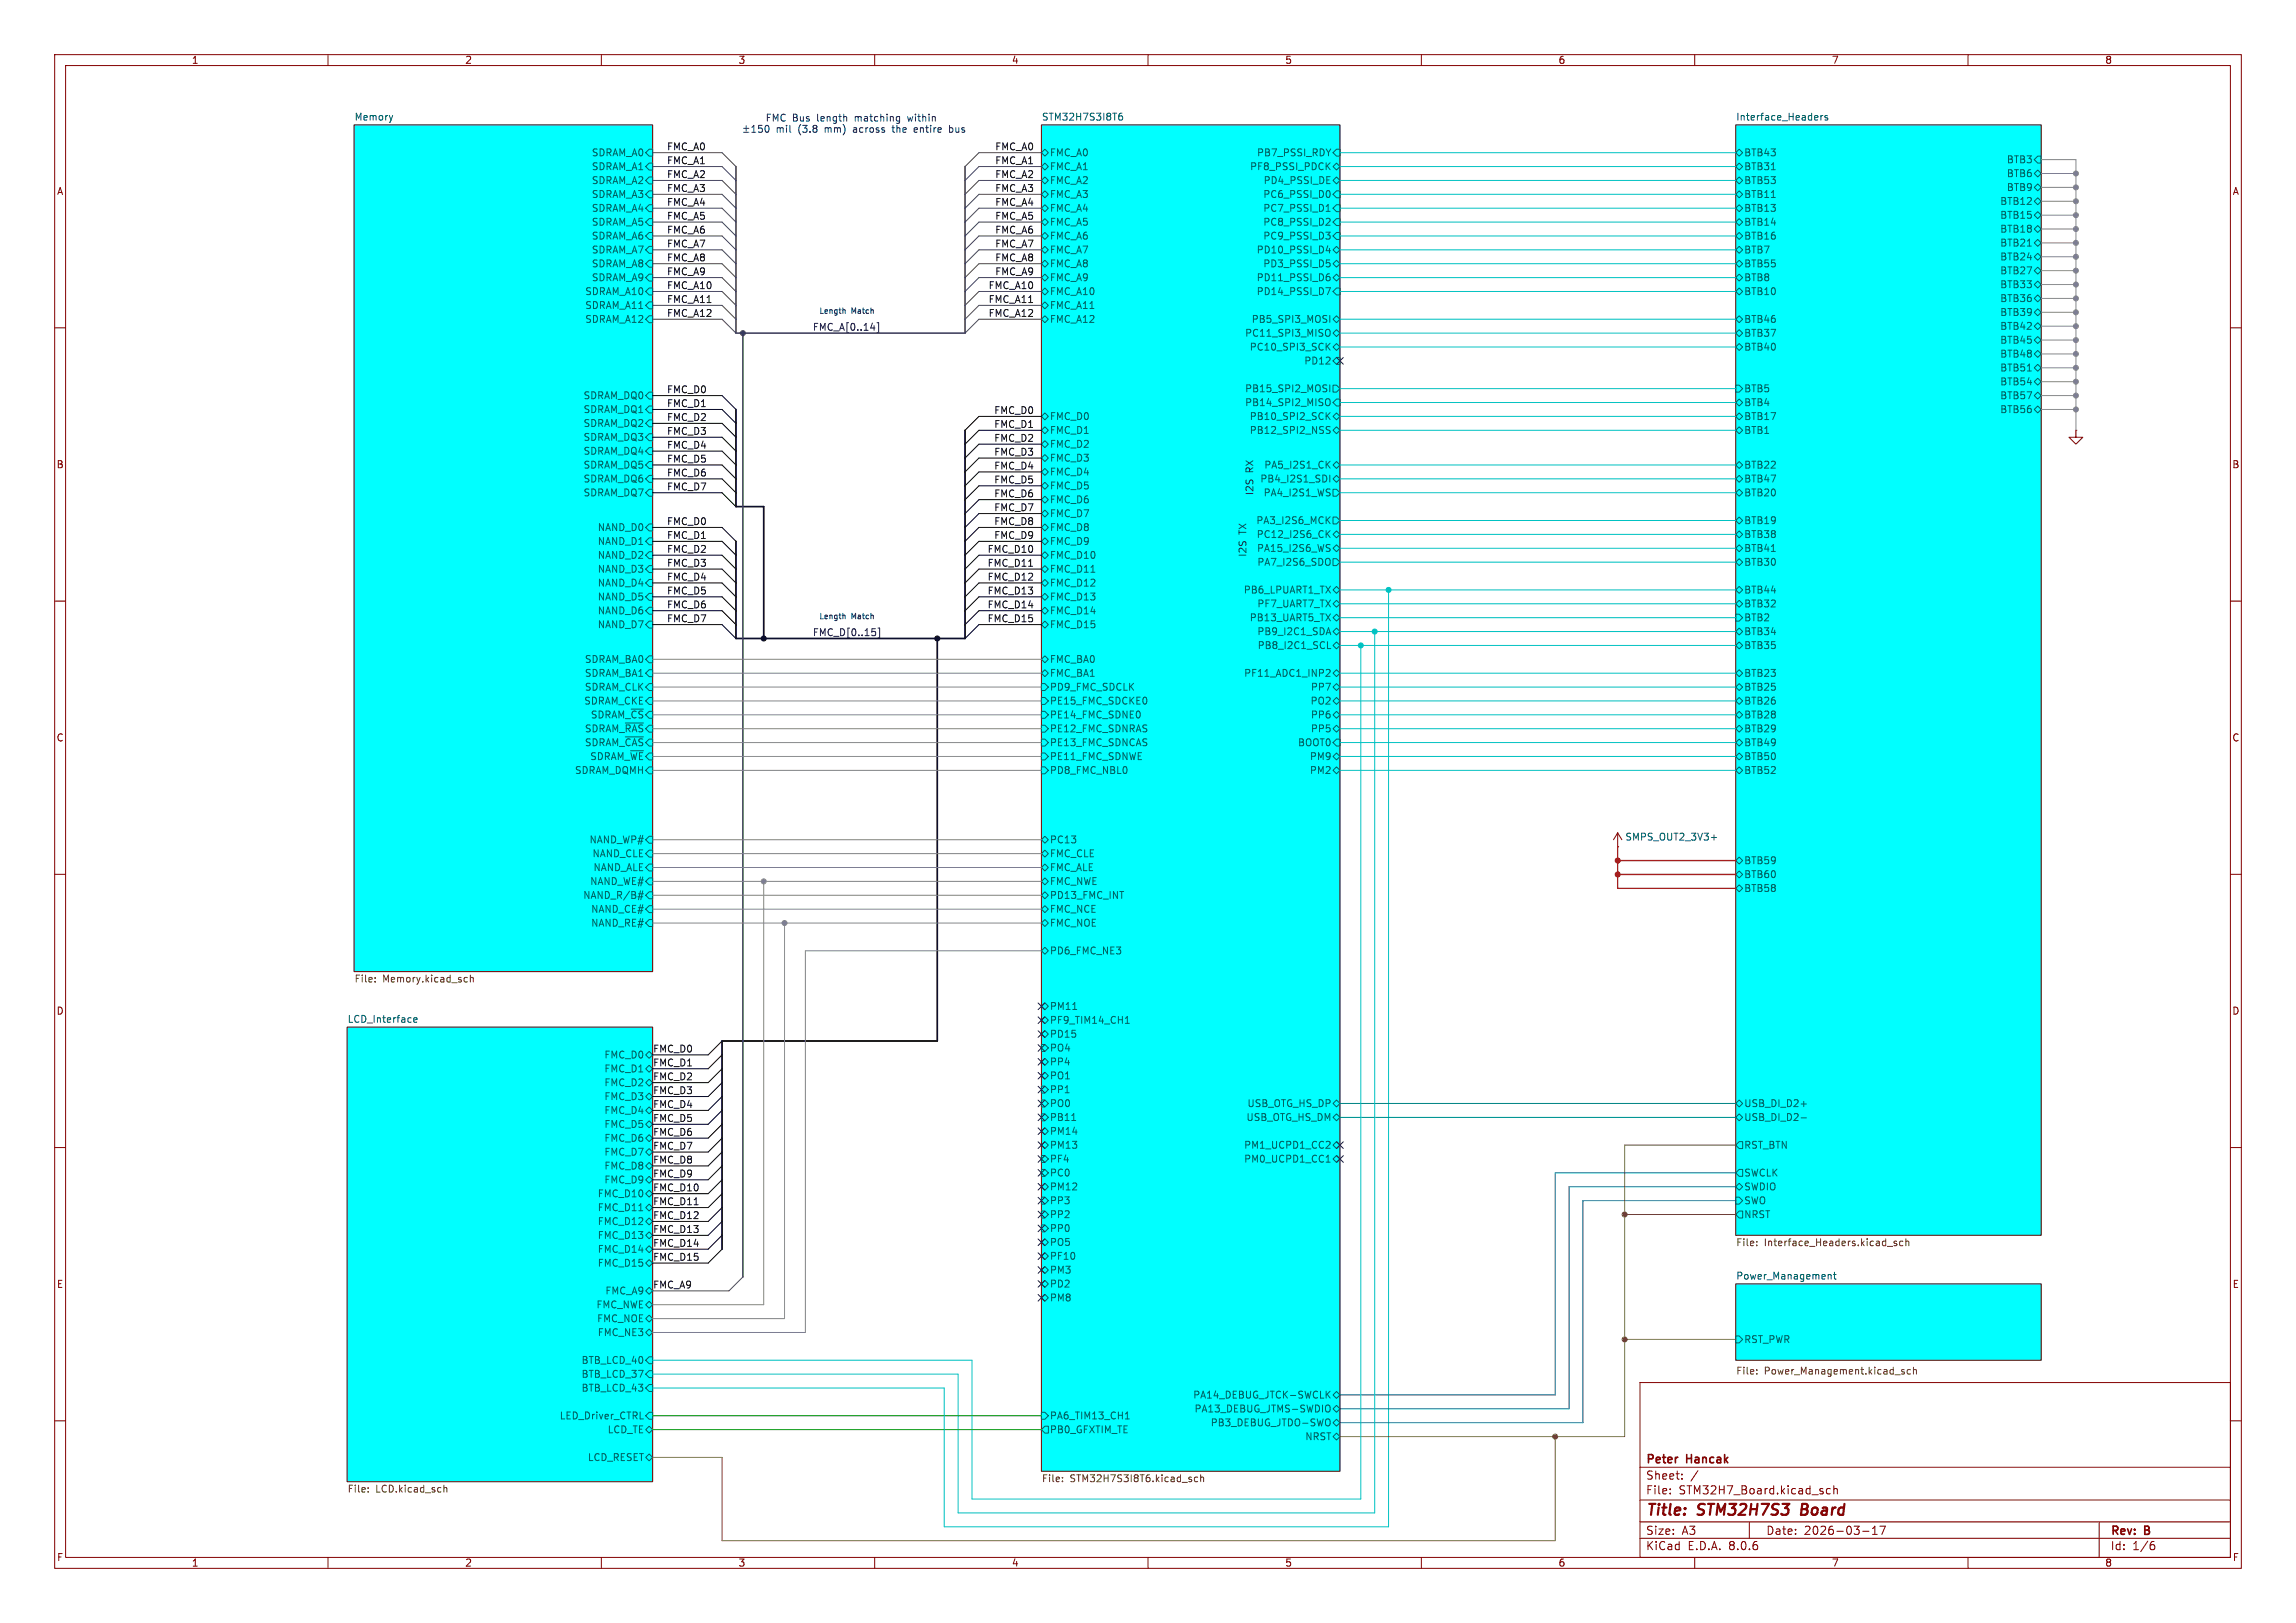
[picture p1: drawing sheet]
<svg xmlns="http://www.w3.org/2000/svg" width="420mm" height="297mm" viewBox="0 0 420 297" stroke-linecap="round" stroke-linejoin="round" font-family="sans-serif">
<defs><g id="words">
<g font-size="2.8" fill="#840000">
<text x="301" y="277.9">Title:</text>
<text x="310.6" y="277.9">STM32H7S3</text>
<text x="330.3" y="277.9">Board</text>
</g>
<g font-size="2.1" fill="#840000">
<text x="301" y="268.2">Peter</text>
<text x="308.6" y="268.2">Hancak</text>
<text x="301" y="273.7">File:</text>
<text x="301" y="271">Sheet:</text>
<text x="307.1" y="273.7">STM32H7_Board.kicad_sch</text>
<text x="301" y="281.1">Size:</text>
<text x="307.6" y="281.1">A3</text>
<text x="323" y="281.1">Date:</text>
<text x="330" y="281.1">2026-03-17</text>
<text x="386" y="281.3">Rev:</text>
<text x="392.4" y="281.3">B</text>
<text x="301" y="283.9">KiCad</text>
<text x="308.7" y="283.9">E.D.A.</text>
<text x="316.3" y="283.9">8.0.6</text>
<text x="386" y="283.9">Id:</text>
<text x="390.1" y="283.9">1/6</text>
</g>
<g font-size="1.8" fill="#840000">
<text x="35" y="11.9">1</text>
<text x="85" y="11.9">2</text>
<text x="135" y="11.9">3</text>
<text x="185" y="11.9">4</text>
<text x="235" y="11.9">5</text>
<text x="285" y="11.9">6</text>
<text x="335" y="11.9">7</text>
<text x="385" y="11.9">8</text>
<text x="10.3" y="35.9">A</text>
<text x="408.3" y="35.9">A</text>
<text x="10.3" y="85.9">B</text>
<text x="408.2" y="85.9">B</text>
<text x="10.3" y="135.9">C</text>
<text x="408.2" y="135.9">C</text>
<text x="10.3" y="185.9">D</text>
<text x="408.2" y="185.9">D</text>
<text x="10.3" y="235.9">E</text>
<text x="408.3" y="235.9">E</text>
<text x="10.3" y="285.9">F</text>
<text x="35" y="286.9">1</text>
<text x="85" y="286.9">2</text>
<text x="135" y="286.9">3</text>
<text x="185" y="286.9">4</text>
<text x="235" y="286.9">5</text>
<text x="285" y="286.9">6</text>
<text x="335" y="286.9">7</text>
<text x="385" y="286.9">8</text>
<text x="408.3" y="285.9">F</text>
</g>
<g font-size="1.8" fill="#006464">
<text x="64.8" y="22.1">Memory</text>
<text x="190.5" y="22.1">STM32H7S3I8T6</text>
<text x="317.5" y="22.1">Interface_Headers</text>
<text x="108.2" y="28.8">SDRAM_A0</text>
<text x="192" y="28.8">FMC_A0</text>
<text x="229.8" y="28.8">PB7_PSSI_RDY</text>
<text x="319" y="28.8">BTB43</text>
<text x="108.2" y="33.9">SDRAM_A2</text>
<text x="108.2" y="31.3">SDRAM_A1</text>
<text x="192" y="31.3">FMC_A1</text>
<text x="192" y="33.9">FMC_A2</text>
<text x="228.6" y="31.3">PF8_PSSI_PDCK</text>
<text x="231" y="33.9">PD4_PSSI_DE</text>
<text x="319" y="33.9">BTB53</text>
<text x="319" y="31.3">BTB31</text>
<text x="367" y="30.1">BTB3</text>
<text x="367" y="32.6">BTB6</text>
<text x="367" y="35.2">BTB9</text>
<text x="108.2" y="39">SDRAM_A4</text>
<text x="108.2" y="41.5">SDRAM_A5</text>
<text x="108.2" y="36.4">SDRAM_A3</text>
<text x="192" y="39">FMC_A4</text>
<text x="192" y="41.5">FMC_A5</text>
<text x="192" y="36.4">FMC_A3</text>
<text x="231" y="36.4">PC6_PSSI_D0</text>
<text x="231" y="39">PC7_PSSI_D1</text>
<text x="231" y="41.5">PC8_PSSI_D2</text>
<text x="319" y="39">BTB13</text>
<text x="319" y="36.4">BTB11</text>
<text x="319" y="41.5">BTB14</text>
<text x="365.8" y="37.7">BTB12</text>
<text x="365.8" y="40.2">BTB15</text>
<text x="108.2" y="44">SDRAM_A6</text>
<text x="108.2" y="46.6">SDRAM_A7</text>
<text x="192" y="44">FMC_A6</text>
<text x="192" y="46.6">FMC_A7</text>
<text x="229.8" y="46.6">PD10_PSSI_D4</text>
<text x="231" y="44">PC9_PSSI_D3</text>
<text x="319" y="46.6">BTB7</text>
<text x="319" y="44">BTB16</text>
<text x="365.8" y="47.9">BTB24</text>
<text x="365.8" y="45.3">BTB21</text>
<text x="365.8" y="42.8">BTB18</text>
<text x="108.2" y="51.7">SDRAM_A9</text>
<text x="108.2" y="49.1">SDRAM_A8</text>
<text x="192" y="51.7">FMC_A9</text>
<text x="192" y="49.1">FMC_A8</text>
<text x="229.8" y="51.7">PD11_PSSI_D6</text>
<text x="231" y="49.1">PD3_PSSI_D5</text>
<text x="319" y="51.7">BTB8</text>
<text x="319" y="49.1">BTB55</text>
<text x="365.8" y="50.4">BTB27</text>
<text x="365.8" y="52.9">BTB33</text>
<text x="107" y="56.7">SDRAM_A11</text>
<text x="107" y="59.3">SDRAM_A12</text>
<text x="107" y="54.2">SDRAM_A10</text>
<text x="192" y="59.3">FMC_A12</text>
<text x="192" y="54.2">FMC_A10</text>
<text x="192" y="56.7">FMC_A11</text>
<text x="228.9" y="59.3">PB5_SPI3_MOSI</text>
<text x="229.8" y="54.2">PD14_PSSI_D7</text>
<text x="319" y="54.2">BTB10</text>
<text x="319" y="59.3">BTB46</text>
<text x="365.8" y="55.5">BTB36</text>
<text x="365.8" y="58">BTB39</text>
<text x="227.7" y="61.8">PC11_SPI3_MISO</text>
<text x="228.5" y="64.4">PC10_SPI3_SCK</text>
<text x="319" y="64.4">BTB40</text>
<text x="319" y="61.8">BTB37</text>
<text x="365.8" y="65.6">BTB48</text>
<text x="365.8" y="60.6">BTB42</text>
<text x="365.8" y="63.1">BTB45</text>
<text x="227.7" y="72">PB15_SPI2_MOSI</text>
<text x="238.5" y="66.9">PD12</text>
<text x="319" y="72">BTB5</text>
<text x="365.8" y="68.2">BTB51</text>
<text x="365.8" y="70.7">BTB54</text>
<text x="106.6" y="75.8">SDRAM_DQ1</text>
<text x="106.6" y="73.3">SDRAM_DQ0</text>
<text x="192" y="77.1">FMC_D0</text>
<text x="227.7" y="74.5">PB14_SPI2_MISO</text>
<text x="228.5" y="77.1">PB10_SPI2_SCK</text>
<text x="319" y="77.1">BTB17</text>
<text x="319" y="74.5">BTB4</text>
<text x="365.8" y="75.8">BTB56</text>
<text x="365.8" y="73.3">BTB57</text>
<text x="106.6" y="78.3">SDRAM_DQ2</text>
<text x="106.6" y="80.9">SDRAM_DQ3</text>
<text x="106.6" y="83.4">SDRAM_DQ4</text>
<text x="192" y="79.6">FMC_D1</text>
<text x="192" y="82.1">FMC_D2</text>
<text x="228.5" y="79.6">PB12_SPI2_NSS</text>
<text x="319" y="79.6">BTB1</text>
<text x="106.6" y="88.5">SDRAM_DQ6</text>
<text x="106.6" y="86">SDRAM_DQ5</text>
<text x="192" y="84.7">FMC_D3</text>
<text x="192" y="87.2">FMC_D4</text>
<text x="192" y="89.8">FMC_D5</text>
<text x="230.4" y="88.5">PB4_I2S1_SDI</text>
<text x="231.2" y="86">PA5_I2S1_CK</text>
<text x="319" y="86">BTB22</text>
<text x="319" y="88.5">BTB47</text>
<text x="106.6" y="91">SDRAM_DQ7</text>
<text x="192" y="94.8">FMC_D7</text>
<text x="192" y="92.3">FMC_D6</text>
<text x="231" y="91">PA4_I2S1_WS</text>
<text x="319" y="91">BTB20</text>
<text x="109.2" y="97.4">NAND_D0</text>
<text x="109.2" y="99.9">NAND_D1</text>
<text x="192" y="99.9">FMC_D9</text>
<text x="192" y="97.4">FMC_D8</text>
<text x="229.7" y="96.1">PA3_I2S6_MCK</text>
<text x="229.8" y="98.7">PC12_I2S6_CK</text>
<text x="229.8" y="101.2">PA15_I2S6_WS</text>
<text x="319" y="96.1">BTB19</text>
<text x="319" y="101.2">BTB41</text>
<text x="319" y="98.7">BTB38</text>
<text x="109.2" y="107.5">NAND_D4</text>
<text x="109.2" y="102.5">NAND_D2</text>
<text x="109.2" y="105">NAND_D3</text>
<text x="192" y="107.5">FMC_D12</text>
<text x="192" y="102.5">FMC_D10</text>
<text x="192" y="105">FMC_D11</text>
<text x="229.9" y="103.7">PA7_I2S6_SDO</text>
<text x="319" y="103.7">BTB30</text>
<text x="109.2" y="110.1">NAND_D5</text>
<text x="109.2" y="112.6">NAND_D6</text>
<text x="192" y="112.6">FMC_D14</text>
<text x="192" y="110.1">FMC_D13</text>
<text x="227.4" y="108.8">PB6_LPUART1_TX</text>
<text x="228.5" y="113.9">PB13_UART5_TX</text>
<text x="229.9" y="111.4">PF7_UART7_TX</text>
<text x="319" y="113.9">BTB2</text>
<text x="319" y="108.8">BTB44</text>
<text x="319" y="111.4">BTB32</text>
<text x="109.2" y="115.2">NAND_D7</text>
<text x="192" y="115.2">FMC_D15</text>
<text x="229.9" y="116.4">PB9_I2C1_SDA</text>
<text x="230" y="119">PB8_I2C1_SCL</text>
<text x="319" y="116.4">BTB34</text>
<text x="319" y="119">BTB35</text>
<text x="106.9" y="121.5">SDRAM_BA0</text>
<text x="106.9" y="124.1">SDRAM_BA1</text>
<text x="192" y="124.1">FMC_BA1</text>
<text x="192" y="121.5">FMC_BA0</text>
<text x="227.5" y="124.1">PF11_ADC1_INP2</text>
<text x="319" y="124.1">BTB23</text>
<text x="106.8" y="129.1">SDRAM_CKE</text>
<text x="106.9" y="126.6">SDRAM_CLK</text>
<text x="108" y="131.7">SDRAM_~{CS}</text>
<text x="192" y="131.7">PE14_FMC_SDNE0</text>
<text x="192" y="129.1">PE15_FMC_SDCKE0</text>
<text x="192" y="126.6">PD9_FMC_SDCLK</text>
<text x="239.6" y="129.1">PO2</text>
<text x="239.7" y="126.6">PP7</text>
<text x="239.7" y="131.7">PP6</text>
<text x="319" y="129.1">BTB26</text>
<text x="319" y="131.7">BTB28</text>
<text x="319" y="126.6">BTB25</text>
<text x="106.9" y="136.8">SDRAM_~{CAS}</text>
<text x="106.9" y="134.2">SDRAM_~{RAS}</text>
<text x="192" y="134.2">PE12_FMC_SDNRAS</text>
<text x="192" y="136.8">PE13_FMC_SDNCAS</text>
<text x="237.3" y="136.8">BOOT0</text>
<text x="239.7" y="134.2">PP5</text>
<text x="319" y="134.2">BTB29</text>
<text x="319" y="136.8">BTB49</text>
<text x="105.1" y="141.8">SDRAM_DQMH</text>
<text x="107.9" y="139.3">SDRAM_~{WE}</text>
<text x="192" y="139.3">PE11_FMC_SDNWE</text>
<text x="192" y="141.8">PD8_FMC_NBL0</text>
<text x="239.5" y="141.8">PM2</text>
<text x="239.5" y="139.3">PM9</text>
<text x="319" y="141.8">BTB52</text>
<text x="319" y="139.3">BTB50</text>
<text x="107.7" y="154.5">NAND_WP#</text>
<text x="192" y="154.5">PC13</text>
<text x="297.2" y="154">SMPS_OUT2_3V3+</text>
<text x="108.3" y="157.1">NAND_CLE</text>
<text x="108.5" y="159.6">NAND_ALE</text>
<text x="192" y="157.1">FMC_CLE</text>
<text x="192" y="159.6">FMC_ALE</text>
<text x="319" y="158.3">BTB59</text>
<text x="319" y="160.9">BTB60</text>
<text x="106.6" y="164.7">NAND_R/B#</text>
<text x="107.9" y="162.2">NAND_WE#</text>
<text x="108" y="167.2">NAND_CE#</text>
<text x="192" y="162.2">FMC_NWE</text>
<text x="192" y="167.2">FMC_NCE</text>
<text x="192" y="164.7">PD13_FMC_INT</text>
<text x="319" y="163.4">BTB58</text>
<text x="108" y="169.8">NAND_RE#</text>
<text x="192" y="169.8">FMC_NOE</text>
<text x="192" y="174.9">PD6_FMC_NE3</text>
<text x="192" y="185">PM11</text>
<text x="63.5" y="187.2">LCD_Interface</text>
<text x="192" y="187.6">PF9_TIM14_CH1</text>
<text x="192" y="190.1">PD15</text>
<text x="110.5" y="196.4">FMC_D1</text>
<text x="110.5" y="193.9">FMC_D0</text>
<text x="192" y="197.7">PO1</text>
<text x="192" y="195.2">PP4</text>
<text x="192" y="192.6">PO4</text>
<text x="110.5" y="201.5">FMC_D3</text>
<text x="110.5" y="199">FMC_D2</text>
<text x="192" y="200.3">PP1</text>
<text x="192" y="202.8">PO0</text>
<text x="228.1" y="202.8">USB_OTG_HS_DP</text>
<text x="319" y="202.8">USB_DI_D2+</text>
<text x="110.5" y="209.1">FMC_D6</text>
<text x="110.5" y="206.6">FMC_D5</text>
<text x="110.5" y="204.1">FMC_D4</text>
<text x="192" y="207.9">PM14</text>
<text x="192" y="205.3">PB11</text>
<text x="227.9" y="205.3">USB_OTG_HS_DM</text>
<text x="319" y="205.3">USB_DI_D2-</text>
<text x="110.5" y="211.7">FMC_D7</text>
<text x="110.5" y="214.2">FMC_D8</text>
<text x="192" y="210.4">PM13</text>
<text x="192" y="215.5">PC0</text>
<text x="192" y="213">PF4</text>
<text x="227.5" y="210.4">PM1_UCPD1_CC2</text>
<text x="227.5" y="213">PM0_UCPD1_CC1</text>
<text x="319" y="215.5">SWCLK</text>
<text x="319" y="210.4">RST_BTN</text>
<text x="109.2" y="221.8">FMC_D11</text>
<text x="109.2" y="219.3">FMC_D10</text>
<text x="110.5" y="216.8">FMC_D9</text>
<text x="192" y="218">PM12</text>
<text x="192" y="220.6">PP3</text>
<text x="319" y="218">SWDIO</text>
<text x="319" y="220.6">SWO</text>
<text x="109.2" y="224.4">FMC_D12</text>
<text x="109.2" y="226.9">FMC_D13</text>
<text x="192" y="223.1">PP2</text>
<text x="192" y="225.7">PP0</text>
<text x="319" y="223.1">NRST</text>
<text x="109.2" y="229.5">FMC_D14</text>
<text x="109.2" y="232">FMC_D15</text>
<text x="192" y="230.7">PF10</text>
<text x="192" y="228.2">PO5</text>
<text x="192" y="233.3">PM3</text>
<text x="109" y="239.6">FMC_NWE</text>
<text x="110.6" y="237.1">FMC_A9</text>
<text x="192" y="238.4">PM8</text>
<text x="192" y="235.8">PD2</text>
<text x="317.5" y="234.2">Power_Management</text>
<text x="109.1" y="242.2">FMC_NOE</text>
<text x="109.2" y="244.7">FMC_NE3</text>
<text x="319" y="246">RST_PWR</text>
<text x="106.3" y="249.8">BTB_LCD_40</text>
<text x="106.3" y="254.9">BTB_LCD_43</text>
<text x="106.3" y="252.3">BTB_LCD_37</text>
<text x="218.2" y="256.1">PA14_DEBUG_JTCK-SWCLK</text>
<text x="102.3" y="259.9">LED_Driver_CTRL</text>
<text x="111.1" y="262.5">LCD_TE</text>
<text x="192" y="259.9">PA6_TIM13_CH1</text>
<text x="192" y="262.5">PB0_GFXTIM_TE</text>
<text x="218.4" y="258.7">PA13_DEBUG_JTMS-SWDIO</text>
<text x="221.4" y="261.2">PB3_DEBUG_JTDO-SWO</text>
<text x="238.7" y="263.8">NRST</text>
<text x="107.4" y="267.6">LCD_RESET</text>
</g>
<g font-size="1.8" fill="#0000c2">
<text x="140" y="22.5">FMC Bus</text>
<text x="149.6" y="22.5">length</text>
<text x="156.7" y="22.5">matching</text>
<text x="166.5" y="22.5">within</text>
<text x="156.2" y="24.5">across</text>
<text x="163.6" y="24.5">the</text>
<text x="167.7" y="24.5">entire</text>
<text x="174.3" y="24.5">bus</text>
<text x="229.5" y="86.5" transform="rotate(-90 229.5 86.5)">RX</text>
<text x="229.5" y="90.7" transform="rotate(-90 229.5 90.7)">I2S</text>
<text x="228.2" y="102" transform="rotate(-90 228.2 102)">I2S</text>
<text x="228.2" y="97.8" transform="rotate(-90 228.2 97.8)">TX</text>
</g>
<g font-size="1.8" fill="#0f0f0f">
<text x="121.9" y="27.6">FMC_A0</text>
<text x="182" y="27.6">FMC_A0</text>
<text x="121.9" y="30.1">FMC_A1</text>
<text x="121.9" y="35.2">FMC_A3</text>
<text x="121.9" y="32.7">FMC_A2</text>
<text x="182" y="32.7">FMC_A2</text>
<text x="182" y="30.1">FMC_A1</text>
<text x="182" y="35.2">FMC_A3</text>
<text x="121.9" y="40.3">FMC_A5</text>
<text x="121.9" y="37.7">FMC_A4</text>
<text x="182" y="40.3">FMC_A5</text>
<text x="182" y="37.7">FMC_A4</text>
<text x="121.9" y="45.4">FMC_A7</text>
<text x="121.9" y="42.8">FMC_A6</text>
<text x="121.9" y="47.9">FMC_A8</text>
<text x="182" y="42.8">FMC_A6</text>
<text x="182" y="45.4">FMC_A7</text>
<text x="182" y="47.9">FMC_A8</text>
<text x="121.9" y="53">FMC_A10</text>
<text x="121.9" y="50.5">FMC_A9</text>
<text x="180.7" y="53">FMC_A10</text>
<text x="182" y="50.5">FMC_A9</text>
<text x="121.9" y="55.5">FMC_A11</text>
<text x="121.9" y="58.1">FMC_A12</text>
<text x="180.7" y="58.1">FMC_A12</text>
<text x="180.7" y="55.5">FMC_A11</text>
<text x="121.9" y="72">FMC_D0</text>
<text x="121.9" y="74.6">FMC_D1</text>
<text x="121.9" y="77.1">FMC_D2</text>
<text x="181.8" y="75.9">FMC_D0</text>
<text x="121.9" y="82.2">FMC_D4</text>
<text x="121.9" y="79.7">FMC_D3</text>
<text x="181.8" y="78.4">FMC_D1</text>
<text x="181.8" y="83.5">FMC_D3</text>
<text x="181.8" y="80.9">FMC_D2</text>
<text x="121.9" y="89.8">FMC_D7</text>
<text x="121.9" y="87.3">FMC_D6</text>
<text x="121.9" y="84.7">FMC_D5</text>
<text x="181.8" y="88.6">FMC_D5</text>
<text x="181.8" y="86">FMC_D4</text>
<text x="181.8" y="91.1">FMC_D6</text>
<text x="181.8" y="93.6">FMC_D7</text>
<text x="121.9" y="96.2">FMC_D0</text>
<text x="121.9" y="101.3">FMC_D2</text>
<text x="121.9" y="98.7">FMC_D1</text>
<text x="180.6" y="101.3">FMC_D10</text>
<text x="181.8" y="96.2">FMC_D8</text>
<text x="181.8" y="98.7">FMC_D9</text>
<text x="121.9" y="106.3">FMC_D4</text>
<text x="121.9" y="103.8">FMC_D3</text>
<text x="180.6" y="103.8">FMC_D11</text>
<text x="180.6" y="106.3">FMC_D12</text>
<text x="121.9" y="111.4">FMC_D6</text>
<text x="121.9" y="108.9">FMC_D5</text>
<text x="121.9" y="114">FMC_D7</text>
<text x="180.6" y="108.9">FMC_D13</text>
<text x="180.6" y="111.4">FMC_D14</text>
<text x="180.6" y="114">FMC_D15</text>
<text x="119.4" y="197.8">FMC_D2</text>
<text x="119.4" y="192.7">FMC_D0</text>
<text x="119.4" y="195.2">FMC_D1</text>
<text x="119.4" y="202.9">FMC_D4</text>
<text x="119.4" y="200.3">FMC_D3</text>
<text x="119.4" y="207.9">FMC_D6</text>
<text x="119.4" y="205.4">FMC_D5</text>
<text x="119.4" y="210.5">FMC_D7</text>
<text x="119.4" y="215.6">FMC_D9</text>
<text x="119.4" y="213">FMC_D8</text>
<text x="119.4" y="220.6">FMC_D11</text>
<text x="119.4" y="218.1">FMC_D10</text>
<text x="119.4" y="223.2">FMC_D12</text>
<text x="119.4" y="225.7">FMC_D13</text>
<text x="119.4" y="228.3">FMC_D14</text>
<text x="119.4" y="230.8">FMC_D15</text>
<text x="119.4" y="235.9">FMC_A9</text>
</g>
<g font-size="1.8" fill="#000084">
<text x="148.6" y="60.6">FMC_A[0..14]</text>
<text x="148.6" y="116.5">FMC_D[0..15]</text>
</g>
<g font-size="1.8" fill="#725600">
<text x="64.8" y="180.1">File:</text>
<text x="70" y="180.1">Memory.kicad_sch</text>
<text x="317.5" y="228.4">File:</text>
<text x="322.7" y="228.4">Interface_Headers.kicad_sch</text>
<text x="317.5" y="251.9">File:</text>
<text x="322.7" y="251.9">Power_Management.kicad_sch</text>
<text x="63.5" y="273.5">File:</text>
<text x="68.7" y="273.5">LCD.kicad_sch</text>
<text x="190.5" y="271.6">File:</text>
<text x="195.7" y="271.6">STM32H7S3I8T6.kicad_sch</text>
</g>
<g font-size="1.4" fill="#0000c2">
<text x="149.8" y="57.6">Length</text>
<text x="155.7" y="57.6">Match</text>
<text x="149.8" y="113.5">Length</text>
<text x="155.7" y="113.5">Match</text>
</g>
</g></defs>
<g fill="none" stroke="#840000" stroke-width=".18">
<path d="M10 10h400v277h-400zM12 12h396v273h-396zM60 10v2M110 10v2M160 10v2M210 10v2M260 10v2M310 10v2M360 10v2M64.8 22.9h54.6v154.9h-54.6zM190.5 22.9h54.6v246.3h-54.6zM317.5 22.9h55.9v203.2h-55.9z"/>
<path d="M10 60h2M408 60h2M379.7 78.7v1.3h-1.2l1.2 1.3 1.3-1.3h-1.3M379.7 78.7h.1M10 110h2M408 110h2M10 160h2M295.9 154.9h.1M295.9 152.4l.8 1.3M295.9 152.4v2.5M295.9 152.4l-.8 1.3M408 160h2"/>
<path d="M63.5 188h55.9v83.1h-55.9zM10 210h2M408 210h2M317.5 234.9h55.9v14h-55.9zM10 260h2M300 253h108v32h-108zM408 260h2M300 278.5h108M300 274.5h108M300 268.5h108M305.5 273.2v.2M305.5 272.5v.1"/>
<path d="M307.7 270.5v.2M307.7 269.8v.1M310.6 269.1l-1.3 1.9M320 278.5v3M334.8 272.5l-.4-.1-.3 .3v.4l.1 .2h.6M335.4 272.5l.3-.1 .3 .1 .1 .9M335.4 271.9v1.5M342.5 279.7l.4-.4v1.5M343.9 279.3h1l-.7 1.5M384 278.5v6.5M60 285v2M110 285v2"/>
<path d="M160 285v2M210 285v2M260 285v2M300 281.5h108M310 285v2M340.7 280.2h1.2M342.5 280.8h.9M360 285v2M393.6 282.7h.3l.3 .2-.1 .5-.5 .2M394 282.1l-.4 .1"/>
</g>
<path d="M329.7 275.2l-.3 2h.8" fill="none" stroke="#840000" stroke-width=".4"/>
<g fill="#0ff" stroke="#0ff" stroke-width=".18">
<path d="M317.5 234.9h55.9v14h-55.9z"/>
<path d="M317.5 22.9h55.9v203.2h-55.9z"/>
<path d="M63.5 188h55.9v83.1h-55.9z"/>
<path d="M190.5 22.9h54.6v246.3h-54.6z"/>
<path d="M64.8 22.9h54.6v154.9h-54.6z"/>
</g>
<g fill="none" stroke="#006464" stroke-width=".18">
<path d="M71.8 21.1l-.3 .9M118.1 38.1l.6-.6h.7v1.2h-.7zM118.1 35.6l.6-.7h.7v1.3h-.7zM118.1 30.5l.6-.7h.7v1.3h-.7zM118.1 27.9l.6-.6h.7v1.3h-.7zM118.7 32.4h.7v1.3h-.7l-.6-.7zM190.5 27.9l.6-.6 .7 .6-.7 .7zM190.5 30.5l.6-.7 .7 .7-.7 .6zM190.5 38.1l.6-.6 .7 .6-.7 .6zM190.5 35.6l.6-.7 .7 .7-.7 .6zM191.1 32.4l.7 .6-.7 .7-.6-.7zM204.7 21.3l.4-.1 .3 .2-.2 .5-.3 .1-.2-.1"/>
<path d="M205.2 20.7l-.3 .1-.2 .2M242.6 38.7h.7M243.2 35l.1 .4-.1 .6M243.8 30.5l.7-.7 .6 .7-.6 .6zM244.5 27.3h.6v1.3h-.6l-.7-.7zM244.5 32.4l.6 .6-.6 .7-.7-.7zM244.5 34.9h.6v1.3h-.6l-.7-.6zM244.5 37.5h.6v1.2h-.6l-.7-.6zM317.5 38.1l.6-.6 .7 .6-.7 .6zM317.5 35.6l.6-.7 .7 .7-.7 .6zM317.5 27.9l.6-.6 .7 .6-.7 .7zM317.5 30.5l.6-.7 .7 .7-.7 .6z"/>
<path d="M318.1 32.4l.7 .6-.7 .7-.6-.7zM324 36.1h.7M324 31.1h.7M333.1 21.1v.9M333.4 21.1l-.3 .3M334.3 21.2l-.3-.1-.2 .2 .1 .2 .4 .1v.3h-.5M372.1 36.8l.6-.6 .7 .6-.7 .7zM372.1 31.8l.6-.7 .7 .7-.7 .6zM372.1 34.3l.6-.6 .7 .6-.7 .6zM372.1 39.4l.6-.7 .7 .7-.7 .6zM372.7 28.6h.7v1.2h-.7l-.6-.6zM118.1 40.6l.6-.6h.7v1.3h-.7z"/>
<path d="M118.1 48.3l.6-.7h.7v1.3h-.7zM118.1 58.4l.6-.6h.7v1.3h-.7zM118.1 53.3l.6-.6h.7v1.3h-.7zM118.7 42.5h.7v1.3h-.7l-.6-.6zM118.7 50.2h.7v1.2h-.7l-.6-.6zM118.7 45.1h.7v1.3h-.7l-.6-.7zM118.7 55.2h.7v1.3h-.7l-.6-.6zM190.5 58.4l.6-.6 .7 .6-.7 .7zM190.5 40.6l.6-.6 .7 .6-.7 .7zM190.5 53.3l.6-.6 .7 .6-.7 .7zM190.5 50.8l.6-.6 .7 .6-.7 .6zM190.5 48.3l.6-.7 .7 .7-.7 .6z"/>
<path d="M190.5 55.9l.6-.7 .7 .7-.7 .6zM190.5 45.7l.6-.6 .7 .6-.7 .7zM191.1 42.5l.7 .7-.7 .6-.6-.6zM242.5 42.5h.8l-.4 .5M242.5 52.6h.9l-.6 1.3M242.6 45.9h.8M242.6 47.6h.6M242.8 50.6l.4 .1 .1 .1-.1 .5-.4 .1M242.9 50.1h.3M243.2 40l.1 .2-.1 .3-.7 .7h.8M243.2 43l.1 .2-.1 .5M243.2 48.1l.1 .2-.1 .5"/>
<path d="M243.2 45.5v.8M243.2 57.7v1.3M243.8 58.4l.7-.6 .6 .6-.6 .7zM243.8 48.3l.7-.7 .6 .7-.6 .6zM243.8 45.7l.7-.6 .6 .6-.6 .7zM243.8 50.8l.7-.6 .6 .6-.6 .6zM244.5 40h.6v1.3h-.6l-.7-.7zM244.5 42.5h.6v1.3h-.6l-.7-.6zM244.5 52.7h.6v1.3h-.6l-.7-.7zM317.5 53.3l.6-.6 .7 .6-.7 .7zM317.5 40.6l.6-.6 .7 .6-.7 .7zM317.5 45.7l.6-.6 .7 .6-.7 .7z"/>
<path d="M317.5 50.8l.6-.6 .7 .6-.7 .6zM317.5 48.3l.6-.7 .7 .7-.7 .6zM317.5 58.4l.6-.6 .7 .6-.7 .7zM318.1 42.5l.7 .7-.7 .6-.6-.6zM370.9 45h.7M372.1 47l.6-.6 .7 .6-.7 .6zM372.1 49.5l.6-.6 .7 .6-.7 .7zM372.1 44.5l.6-.7 .7 .7-.7 .6zM372.1 41.9l.6-.6 .7 .6-.7 .6zM372.1 59.7l.6-.6 .7 .6-.7 .6zM372.1 54.6l.6-.6 .7 .6-.7 .6zM372.1 52.1l.6-.7 .7 .7-.7 .6z"/>
<path d="M372.1 57.2l.6-.7 .7 .7-.7 .6zM118.1 77.5l.6-.7h.7v1.3h-.7zM118.7 79.4h.7v1.2h-.7l-.6-.6zM118.7 74.3h.7v1.3h-.7l-.6-.7zM118.7 71.8h.7v1.2h-.7l-.6-.6zM190.5 76.2l.6-.6 .7 .6-.7 .6zM190.5 78.7l.6-.6 .7 .6-.7 .7zM242.7 78.6l.5 .2 .1 .2-.1 .3h-.4M242.7 78.1h.6M242.8 60.3a.43 .43 0 0 1 .5 .4v.4a.43 .43 0 0 1-.5 .4M242.8 73a.43 .43 0 0 1 .5 .4v.4a.43 .43 0 0 1-.5 .4M242.8 76.1l.5 .7"/>
<path d="M242.8 63.4l.5 .7M243.2 70.4v1.3M243.3 75.5l-.7 .7M243.3 62.8l-.7 .7M243.8 78.7l.7-.6 .6 .6-.6 .7zM243.8 70.5h.7l.6 .6-.6 .7h-.7zM243.8 76.2l.7-.6 .6 .6-.6 .6zM243.8 63.5l.7-.6 .6 .6-.6 .6zM243.8 61l.7-.7 .6 .7-.6 .6zM244.5 73h.6v1.3h-.6l-.7-.6zM244.5 65.4h.6v1.3h-.6l-.7-.7zM317.5 70.5h.6l.7 .6-.7 .7h-.6z"/>
<path d="M317.5 76.2l.6-.6 .7 .6-.7 .6zM317.5 78.7l.6-.6 .7 .6-.7 .7zM317.5 73.7l.6-.7 .7 .7-.7 .6zM317.5 61l.6-.7 .7 .7-.7 .6zM318.1 62.9l.7 .6-.7 .6-.6-.6zM370.9 67.9h.7M372.1 74.9l.6-.6 .7 .6-.7 .7zM372.1 67.3l.6-.6 .7 .6-.7 .6zM372.1 69.9l.6-.7 .7 .7-.7 .6zM372.1 64.8l.6-.7 .7 .7-.7 .6zM372.1 62.2l.6-.6 .7 .6-.7 .7zM372.7 71.8l.7 .6-.7 .6-.6-.6z"/>
<path d="M118.1 99.1l.6-.7h.7v1.3h-.7zM118.1 87.6l.6-.6h.7v1.3h-.7zM118.1 82.6l.6-.7h.7v1.3h-.7zM118.7 95.9h.7v1.3h-.7l-.6-.7zM118.7 89.5h.7v1.3h-.7l-.6-.6zM118.7 84.5h.7v1.2h-.7l-.6-.6zM190.5 99.1l.6-.7 .7 .7-.7 .6zM190.5 96.5l.6-.6 .7 .6-.7 .7zM190.5 83.8l.6-.6 .7 .6-.7 .7zM190.5 81.3l.6-.7 .7 .7-.7 .6zM190.5 86.4l.6-.7 .7 .7-.7 .6zM190.5 94l.6-.7 .7 .7-.7 .6z"/>
<path d="M190.5 91.4l.6-.6 .7 .6-.7 .7zM190.5 88.9l.6-.6 .7 .6-.7 .6zM242.8 95.1l.5 .7M242.8 97.6l.5 .8M242.8 84.9l.5 .8M243.1 99.6l.2 .1M243.2 86.9v1.3M243.3 94.6l-.7 .7M243.3 97.1l-.7 .7M243.3 84.4l-.7 .7M243.8 94.6h.7l.6 .7-.6 .6h-.7zM243.8 97.8l.7-.6 .6 .6-.6 .6z"/>
<path d="M243.8 87.6l.7-.6 .6 .6-.6 .7zM243.8 85.1l.7-.6 .6 .6-.6 .6zM243.8 89.5h.7l.6 .7-.6 .6h-.7zM317.5 90.2l.6-.7 .7 .7-.7 .6zM317.5 85.1l.6-.6 .7 .6-.7 .6zM317.5 95.3l.6-.7 .7 .7-.7 .6zM317.5 87.6l.6-.6 .7 .6-.7 .7zM317.5 97.8l.6-.6 .7 .6-.7 .6zM118.1 111.8l.6-.7h.7v1.3h-.7zM118.1 106.7l.6-.7h.7v1.3h-.7zM118.7 113.7h.7v1.2h-.7l-.6-.6zM118.7 108.6h.7v1.3h-.7l-.6-.7z"/>
<path d="M118.7 101h.7v1.2h-.7l-.6-.6zM118.7 103.5h.7v1.3h-.7l-.6-.7zM190.5 111.8l.6-.7 .7 .7-.7 .6zM190.5 114.3l.6-.6 .7 .6-.7 .6zM190.5 109.2l.6-.6 .7 .6-.7 .7zM190.5 106.7l.6-.7 .7 .7-.7 .6zM190.5 101.6l.6-.6 .7 .6-.7 .6zM190.5 104.1l.6-.6 .7 .6-.7 .7zM242.7 115.8h.6M242.8 118.7h.6M243 114.9l.4 1.2M243.1 100.3l.2 .2-.2 .4"/>
<path d="M243.1 102.2a.9 .9 0 0 1 0 1.2M243.8 110.5l.7-.6 .6 .6-.6 .6zM243.8 100.3l.7-.6 .6 .6-.6 .7zM243.8 118.1l.7-.6 .6 .6-.6 .6zM243.8 108l.7-.7 .6 .7-.6 .6zM243.8 102.2h.7l.6 .7-.6 .6h-.7zM243.8 113l.7-.6 .6 .6-.6 .7zM244.5 114.9l.6 .7-.6 .6-.7-.6zM317.5 112.4h.6l.7 .6-.7 .7h-.6zM317.5 102.9l.6-.7 .7 .7-.7 .6zM317.5 100.3l.6-.6 .7 .6-.7 .7zM317.5 108l.6-.7 .7 .7-.7 .6z"/>
<path d="M317.5 110.5l.6-.6 .7 .6-.7 .6zM317.5 115.6l.6-.7 .7 .7-.7 .6zM317.5 118.1l.6-.6 .7 .6-.7 .6zM324 100.9h.7M114.4 134.8h3.3M114.4 132.3h3.3M118.1 128.3l.6-.7h.7v1.3h-.7zM118.1 123.2l.6-.6h.7v1.2h-.7zM118.7 125.1h.7v1.3h-.7l-.6-.7zM118.7 120h.7v1.3h-.7l-.6-.6zM190.5 123.2l.6-.6 .7 .6-.7 .6zM190.5 137.8h.6l.7 .6-.7 .7h-.6z"/>
<path d="M190.5 132.7h.6l.7 .7-.7 .6h-.6zM190.5 135.3h.6l.7 .6-.7 .6h-.6zM190.5 130.2h.6l.7 .6-.7 .6h-.6zM190.5 127.6h.6l.7 .7-.7 .6h-.6zM190.5 120.7l.6-.7 .7 .7-.7 .6zM190.5 125.1h.6l.7 .6-.7 .7h-.6zM208.5 130.4v.7M209.7 127.7l.1 .4-.1 .6M242.8 122.5l.4 .1 .1 .3-.8 .9h.8M243.8 125.7l.7-.6 .6 .6-.6 .7zM243.8 128.3l.7-.7 .6 .7-.6 .6zM243.8 130.8l.7-.6 .6 .6-.6 .6z"/>
<path d="M243.8 133.4l.7-.7 .6 .7-.6 .6zM243.8 138.4l.7-.6 .6 .6-.6 .7zM243.8 123.2l.7-.6 .6 .6-.6 .6zM244.5 135.3h.6v1.2h-.6l-.7-.6zM317.5 128.3l.6-.7 .7 .7-.7 .6zM317.5 123.2l.6-.6 .7 .6-.7 .6zM317.5 130.8l.6-.6 .7 .6-.7 .6zM317.5 125.7l.6-.6 .7 .6-.7 .7zM317.5 138.4l.6-.6 .7 .6-.7 .7zM318.1 132.7l.7 .7-.7 .6-.6-.6zM318.1 135.3l.7 .6-.7 .6-.6-.6zM118.1 141l.6-.7h.7v1.3h-.7z"/>
<path d="M118.7 153h.7v1.3h-.7l-.6-.6zM118.7 158.1h.7v1.3h-.7l-.6-.6zM118.7 155.6h.7v1.2h-.7l-.6-.6zM190.5 158.8l.6-.7 .7 .7-.7 .6zM190.5 153.7l.6-.7 .7 .7-.7 .6zM190.5 140.3h.6l.7 .7-.7 .6h-.6zM191.1 155.6l.7 .6-.7 .6-.6-.6zM243.8 141l.7-.7 .6 .7-.6 .6zM313 153.3h1M317.5 141l.6-.7 .7 .7-.7 .6zM317.5 157.5l.6-.7 .7 .7-.7 .6zM116.7 164.1h.9"/>
<path d="M116.8 163.6h.9M117.2 163l-.4 1.7M117.6 163l-.4 1.7M118.1 163.8l.6-.6h.7v1.3h-.7zM118.7 165.7h.7v1.3h-.7l-.6-.6zM118.7 168.3h.7v1.2h-.7l-.6-.6zM118.7 160.7h.7v1.2h-.7l-.6-.6zM190.5 168.9l.6-.6 .7 .6-.7 .6zM190.5 161.3l.6-.6 .7 .6-.7 .6zM190.5 166.4l.6-.7 .7 .7-.7 .6zM190.5 174l.6-.6 .7 .6-.7 .6zM190.5 163.8l.6-.6 .7 .6-.7 .7z"/>
<path d="M317.5 162.6l.6-.7 .7 .7-.7 .6zM317.5 160l.6-.6 .7 .6-.7 .7zM75.7 186.7l.6-.2-.1-.2-.3-.1-.2 .2 .1 .6h.4M118.1 198.1l.6-.6 .7 .6-.7 .7zM118.1 195.6l.6-.7 .7 .7-.7 .6zM118.1 193l.6-.6 .7 .6-.7 .7zM190.5 196.9l.6-.7 .7 .7-.7 .6zM190.5 194.3l.6-.6 .7 .6-.7 .6zM190.5 184.2l.6-.7 .7 .7-.7 .6zM190.5 186.7l.6-.6 .7 .6-.7 .6zM190.5 189.2l.6-.6 .7 .6-.7 .7zM190.5 191.1h.6l.7 .7-.7 .6h-.6z"/>
<path d="M190.5 198.8h.6l.7 .6-.7 .6h-.6zM196.2 184.7h.8M205.8 187.3h.8M206 186.3l.2-.3v1.3M118.1 208.3l.6-.7 .7 .7-.7 .6zM118.1 205.7l.6-.6 .7 .6-.7 .7zM118.1 200.7l.6-.7 .7 .7-.7 .6zM118.1 203.2l.6-.6 .7 .6-.7 .6zM118.1 210.8l.6-.6 .7 .6-.7 .7zM118.1 213.4l.6-.7 .7 .7-.7 .6zM118.1 218.4l.6-.6 .7 .6-.7 .7zM118.1 215.9l.6-.6 .7 .6-.7 .6z"/>
<path d="M190.5 209.6l.6-.7 .7 .7-.7 .6zM190.5 217.2l.6-.7 .7 .7-.7 .6zM190.5 207l.6-.6 .7 .6-.7 .6zM190.5 214h.6l.7 .6-.7 .7h-.6zM190.5 211.5h.6l.7 .6-.7 .6h-.6zM190.5 219.1h.6l.7 .6-.7 .6h-.6zM190.5 201.3h.6l.7 .6-.7 .7h-.6zM190.5 203.8h.6l.7 .7-.7 .6h-.6zM196.1 205h.7M242.6 212.7h.7M242.8 211.6l.1-.2v1.3M243.1 208.9l.2 .2-.1 .3-.7 .7h.8"/>
<path d="M243.8 204.5l.7-.7 .6 .7-.6 .6zM243.8 201.9l.7-.6 .6 .6-.6 .7zM243.8 209.6l.7-.7 .6 .7-.6 .6zM244.5 211.5l.6 .6-.6 .6-.7-.6zM317.5 217.2l.6-.7 .7 .7-.7 .6zM317.5 219.1h.6l.7 .6-.7 .6h-.6zM317.5 204.5l.6-.7 .7 .7-.7 .6zM317.5 201.9l.6-.6 .7 .6-.7 .7zM318.1 214h.7v1.3h-.7l-.6-.7zM318.1 208.9h.7v1.3h-.7l-.6-.6zM329.5 204.6h.9M329.5 202h.9"/>
<path d="M118.1 238.8l.6-.7 .7 .7-.7 .6zM118.1 221l.6-.7 .7 .7-.7 .6zM118.1 223.5l.6-.6 .7 .6-.7 .7zM118.1 226.1l.6-.7 .7 .7-.7 .6zM118.1 228.6l.6-.6 .7 .6-.7 .6zM118.1 231.1l.6-.6 .7 .6-.7 .7zM118.1 236.2l.6-.6 .7 .6-.7 .7zM190.5 229.9l.6-.7 .7 .7-.7 .6zM190.5 227.3l.6-.6 .7 .6-.7 .7zM190.5 232.4l.6-.6 .7 .6-.7 .6zM190.5 237.5l.6-.6 .7 .6-.7 .6zM190.5 234.9l.6-.6 .7 .6-.7 .7z"/>
<path d="M190.5 221.6h.6l.7 .6-.7 .7h-.6zM190.5 224.2h.6l.7 .6-.7 .6h-.6zM318.1 221.6h.7v1.3h-.7l-.6-.7zM334.4 233.2v.9M334.4 233.3l.2-.1 .3 .1 .1 .8M335.4 233.2h.5M335.6 232.8v1.1l.3 .2M117.1 259.7h.6M118.1 241.3l.6-.6 .7 .6-.7 .6zM118.1 243.8l.6-.6 .7 .6-.7 .7zM118.7 258.4h.7v1.3h-.7l-.6-.6zM118.7 253.4h.7v1.2h-.7l-.6-.6z"/>
<path d="M118.7 248.3h.7v1.3h-.7l-.6-.7zM118.7 250.8h.7v1.3h-.7l-.6-.6zM190.5 258.4h.6l.7 .7-.7 .6h-.6zM205.8 259.7h.8M206.1 258.6l.1-.2v1.3M242.6 257.2l.2-.1a.43 .43 0 0 1 .5 .4v.5a.42 .42 0 0 1-.2 .4 .42 .42 0 0 1-.5-.1M242.8 259.7a.43 .43 0 0 1 .5 .4v.4a.43 .43 0 0 1-.5 .4M242.8 255.1l.5 .7M243.3 254.6l-.7 .7M243.8 257.8l.7-.6 .6 .6-.6 .6zM243.8 255.3l.7-.7 .6 .7-.6 .6zM317.5 244.5h.6l.7 .6-.7 .6h-.6z"/>
<path d="M118.1 261.6l.6-.6 .7 .6-.7 .7zM118.1 266.7l.6-.6 .7 .6-.7 .6zM191.1 261h.7v1.3h-.7l-.6-.7zM243.8 262.9l.7-.6 .6 .6-.6 .6zM243.8 260.3l.7-.6 .6 .6-.6 .7z"/>
</g>
<g fill="none" stroke="#725600" stroke-width=".18">
<path d="M68.6 179.6v.1M68.6 178.9v.1M85.1 178.9h.4M85.5 179.6l-.4 .1M86 179l.2-.1h.3l.1 .8M86 178.4v1.3M321.4 227.2v.1M321.4 227.8v.2M345.2 228.1h1M346.9 227.2l-.3-.1-.2 .2 .1 .2 .4 .1v.3h-.5M348.1 227.2l-.4-.1-.2 .3 .1 .5h.5M348.6 227.2l.2-.1 .3 .1 .1 .8"/>
<path d="M348.6 226.7v1.3M321.4 251.3v.2M321.4 250.7v.1M347.9 251l.4 .1 .1 .2-.2 .2-.4-.1M347.9 250.7h.4M349.5 250.7l-.4-.1-.2 .3 .1 .5h.5M350 250.7l.2-.1 .3 .1 .1 .8M350 250.2v1.3M67.3 272.9v.2M67.3 272.3v.1M81.2 271.8v1.3M81.2 272.3l.2-.1 .3 .1v.8"/>
<path d="M194.3 271v.1M194.3 270.4v.1M219.1 270.4l-.4-.1-.2 .2 .1 .6h.5M219.6 270.4l.2-.1 .3 .1 .1 .7M219.6 269.9v1.2"/>
</g>
<g fill="none" stroke="#000084" stroke-width=".18">
<path d="M160.4 59.1h.3v1.8h-.3M159.3 60h.8M244.5 65.4l1.2 1.2M245.7 65.4l-1.2 1.2M159.5 115.1h.6M160.1 115.6l.1 .2-.1 .5M160.6 114.9h.3v1.9h-.3M189.9 196.2l1.2 1.3M189.9 191.2l1.2 1.2M189.9 198.8l1.2 1.2M189.9 193.7l1.2 1.2M189.9 183.5l1.2 1.3"/>
<path d="M189.9 188.6l1.2 1.2M189.9 186.1l1.2 1.2M191.1 196.2l-1.2 1.3M191.1 191.2l-1.2 1.2M191.1 198.8l-1.2 1.2M191.1 193.7l-1.2 1.2M191.1 183.5l-1.2 1.3M191.1 188.6l-1.2 1.2M191.1 186.1l-1.2 1.2M189.9 203.9l1.2 1.2M189.9 201.3l1.2 1.2M189.9 214l1.2 1.2"/>
<path d="M189.9 219.1l1.2 1.2M189.9 216.6l1.2 1.2M189.9 211.5l1.2 1.2M189.9 206.4l1.2 1.2M189.9 208.9l1.2 1.3M191.1 203.9l-1.2 1.2M191.1 201.3l-1.2 1.2M191.1 214l-1.2 1.2M191.1 219.1l-1.2 1.2M191.1 216.6l-1.2 1.2M191.1 211.5l-1.2 1.2M191.1 206.4l-1.2 1.2"/>
<path d="M191.1 208.9l-1.2 1.3M244.5 208.9l1.2 1.3M244.5 211.5l1.2 1.2M245.7 208.9l-1.2 1.3M245.7 211.5l-1.2 1.2M189.9 236.9l1.2 1.2M189.9 229.3l1.2 1.2M189.9 231.8l1.2 1.2M189.9 234.3l1.2 1.3M189.9 226.7l1.2 1.2M189.9 221.6l1.2 1.3M189.9 224.2l1.2 1.2"/>
<path d="M191.1 236.9l-1.2 1.2M191.1 229.3l-1.2 1.2M191.1 231.8l-1.2 1.2M191.1 234.3l-1.2 1.3M191.1 226.7l-1.2 1.2M191.1 221.6l-1.2 1.3M191.1 224.2l-1.2 1.2"/>
</g>
<g fill="none" stroke="#0000c2" stroke-width=".18">
<path d="M136 23.5h1M136 24.2h1M136.5 23v1M137.5 24.2h.7M137.5 23.3l.4-.4v1.3M139.4 22.9h-.6l-.1 .6 .2-.1 .4 .1 .2 .2-.1 .4-.2 .1-.5-.1M140.1 23.1a.68 .68 0 0 0 .3 1.1l.3-.5-.2-.6M142.2 23.4v.8M142.2 23.5l.3-.1 .2 .1M142.7 23.5l.2-.1h.3l.1 .8M142.7 23.5v.7M143.9 23.4v.8"/>
<path d="M144.5 22.9v1.1l.2 .2M146.3 23a1.47 1.47 0 0 0 .2 1.7M147.6 22.9l-.4 .5 .4 .1v.6l-.2 .1-.6-.1M148.2 24.1v.1M149 23.5h.2M149 23.5l-.3 .2 .1 .4 .2 .1h.2l.2-.2v-.4l-.2-.1M149.2 22.9h-.2l-.3 .3 .3 .3M149.3 23.4l-.1 .1M150.9 23.4v.8M151 23.4l-.1 .1M151.4 23.4l.1 .1M151.5 23.5v.7"/>
<path d="M151.6 23.4l-.1 .1M152 23.4v.8M152.6 23.4v.8M152.7 23.4l-.1 .1M153.1 23.4l.1 .1M153.2 23.5v.7M153.2 23.4v.1M153.7 23.4v.8M154.5 23.3v.9l-.3 .5M164.2 21.3l.4 .1M164.6 21.3v1l-.3 .3M164.6 22.1l-.4 .1"/>
<path d="M173.7 22.9v1.3M173.7 24.2h.1M173.8 23.4h-.1M154.3 56.7l.3 .1v.6M154.3 112.6l.3 .1v.5"/>
</g>
<path d="M134.6 74.9v17.8h5.1v24.1M176.5 78.7v38.1h-41.9v-17.7M171.4 116.8v73.7h-39.3v38.1" fill="none" stroke="#000" stroke-width=".3"/>
<path d="M134.6 30.5v30.5h41.9v-30.5M135.9 61v172.7" fill="none" stroke="#484848" stroke-width=".3"/>
<path d="M317.5 214.6h-33v40.7h-39.4M317.5 219.7h-27.9v40.6h-44.5M317.5 217.2h-30.5v40.6h-41.9" fill="none" stroke="#00f" stroke-width=".18"/>
<path d="M317.5 209.6h-20.3v53.3h-52.1M297.2 222.2h20.3M297.2 245.1h20.3M284.5 262.9v19h-152.4v-15.2h-12.7" fill="none" stroke="#848400" stroke-width=".18"/>
<path d="M295.9 154.9v7.7h21.6M295.9 157.5h21.6M295.9 160h21.6" fill="none" stroke="#f00" stroke-width=".25"/>
<g fill="none" stroke="#00c2c2" stroke-width=".18">
<path d="M245.1 38.1h72.4M245.1 30.5h72.4M245.1 27.9h72.4M245.1 35.6h72.4M245.1 33h72.4M245.1 58.4h72.4M245.1 45.7h72.4M245.1 53.3h72.4M245.1 48.3h72.4M245.1 50.8h72.4M245.1 40.6h72.4M245.1 43.2h72.4"/>
<path d="M245.1 76.2h72.4M245.1 71.1h72.4M245.1 73.7h72.4M245.1 78.7h72.4M245.1 63.5h72.4M245.1 61h72.4M245.1 97.8h72.4M245.1 85.1h72.4M245.1 95.3h72.4M245.1 90.2h72.4M245.1 87.6h72.4M245.1 115.6h72.4"/>
<path d="M245.1 118.1h72.4M245.1 113h72.4M245.1 108h72.4M245.1 110.5h72.4M245.1 100.3h72.4M245.1 102.9h72.4M248.9 118.1v156.2h-71.1v-25.4h-58.4M251.5 115.6v161.3h-76.2v-25.4h-55.9M254 108v171.4h-81.3v-25.4h-53.3M245.1 133.4h72.4M245.1 130.8h72.4M245.1 138.4h72.4"/>
<path d="M245.1 123.2h72.4M245.1 135.9h72.4M245.1 128.3h72.4M245.1 125.7h72.4M245.1 141h72.4"/>
</g>
<path d="M245.1 204.5h72.4M245.1 201.9h72.4" fill="none" stroke="#008484" stroke-width=".18"/>
<g fill="none" stroke="#484848" stroke-width=".18">
<path d="M119.4 27.9h12.7l2.5 2.6M119.4 35.6h12.7l2.5 2.5M119.4 30.5h12.7l2.5 2.5M119.4 33h12.7l2.5 2.6M119.4 38.1h12.7l2.5 2.5M190.5 27.9h-11.4l-2.6 2.6M190.5 35.6h-11.4l-2.6 2.5M190.5 30.5h-11.4l-2.6 2.5M190.5 33h-11.4l-2.6 2.6M190.5 38.1h-11.4l-2.6 2.5M119.4 58.4h12.7l2.5 2.6M119.4 43.2h12.7l2.5 2.5"/>
<path d="M119.4 48.3h12.7l2.5 2.5M119.4 55.9h12.7l2.5 2.5M119.4 53.3h12.7l2.5 2.6M119.4 50.8h12.7l2.5 2.5M119.4 40.6h12.7l2.5 2.6M119.4 45.7h12.7l2.5 2.6M190.5 58.4h-11.4l-2.6 2.6M190.5 43.2h-11.4l-2.6 2.5M190.5 48.3h-11.4l-2.6 2.5M190.5 55.9h-11.4l-2.6 2.5M190.5 53.3h-11.4l-2.6 2.6M190.5 50.8h-11.4l-2.6 2.5"/>
<path d="M190.5 40.6h-11.4l-2.6 2.6M190.5 45.7h-11.4l-2.6 2.6M135.9 233.7l-2.6 2.5h-13.9"/>
</g>
<path d="M119.4 259.1h71.1M119.4 261.6h71.1" fill="none" stroke="#009600" stroke-width=".18"/>
<g fill="none" stroke="#848484" stroke-width=".18">
<path d="M373.4 29.2h6.3v49.5M373.4 34.3h6.3M373.4 36.8h6.3M373.4 39.4h6.3M373.4 31.8h6.3M373.4 49.5h6.3M373.4 54.6h6.3M373.4 52.1h6.3M373.4 59.7h6.3M373.4 57.2h6.3M373.4 41.9h6.3M373.4 44.5h6.3"/>
<path d="M373.4 47h6.3M373.4 74.9h6.3M373.4 72.4h6.3M373.4 62.2h6.3M373.4 64.8h6.3M373.4 67.3h6.3M373.4 69.9h6.3M119.4 128.3h71.1M119.4 125.7h71.1M119.4 133.4h71.1M119.4 130.8h71.1M119.4 138.4h71.1"/>
<path d="M119.4 135.9h71.1M119.4 123.2h71.1M119.4 120.7h71.1M119.4 153.7h71.1M119.4 156.2h71.1M119.4 141h71.1M119.4 158.8h71.1M119.4 168.9h71.1M119.4 166.4h71.1M119.4 163.8h71.1M119.4 161.3h71.1M139.7 161.3v77.5h-20.3"/>
<path d="M143.5 168.9v72.4h-24.1M190.5 174h-43.2v69.8h-27.9"/>
</g>
<g fill="none" stroke="#000" stroke-width=".18">
<path d="M119.4 74.9h12.7l2.5 2.6M119.4 72.4h12.7l2.5 2.5M119.4 77.5h12.7l2.5 2.5M190.5 78.7h-11.4l-2.6 2.6M190.5 76.2h-11.4l-2.6 2.5M119.4 96.5h12.7l2.5 2.6M119.4 99.1h12.7l2.5 2.5M119.4 85.1h12.7l2.5 2.5M119.4 90.2h12.7l2.5 2.5M119.4 82.6h12.7l2.5 2.5M119.4 87.6h12.7l2.5 2.6M119.4 80h12.7l2.5 2.6"/>
<path d="M190.5 81.3h-11.4l-2.6 2.5M190.5 86.4h-11.4l-2.6 2.5M190.5 83.8h-11.4l-2.6 2.6M190.5 94h-11.4l-2.6 2.5M190.5 96.5h-11.4l-2.6 2.6M190.5 88.9h-11.4l-2.6 2.5M190.5 91.4h-11.4l-2.6 2.6M190.5 99.1h-11.4l-2.6 2.5M119.4 106.7h12.7l2.5 2.5M119.4 111.8h12.7l2.5 2.5M119.4 109.2h12.7l2.5 2.6M119.4 101.6h12.7l2.5 2.5"/>
<path d="M119.4 104.1h12.7l2.5 2.6M119.4 114.3h12.7l2.5 2.5M190.5 106.7h-11.4l-2.6 2.5M190.5 111.8h-11.4l-2.6 2.5M190.5 109.2h-11.4l-2.6 2.6M190.5 101.6h-11.4l-2.6 2.5M190.5 104.1h-11.4l-2.6 2.6M190.5 114.3h-11.4l-2.6 2.5M132.1 198.1l-2.6 2.6h-10.1M132.1 195.6l-2.6 2.5h-10.1M132.1 193l-2.6 2.6h-10.1M132.1 190.5l-2.6 2.5h-10.1"/>
<path d="M132.1 213.4l-2.6 2.5h-10.1M132.1 218.4l-2.6 2.6h-10.1M132.1 210.8l-2.6 2.6h-10.1M132.1 203.2l-2.6 2.5h-10.1M132.1 205.7l-2.6 2.6h-10.1M132.1 208.3l-2.6 2.5h-10.1M132.1 200.7l-2.6 2.5h-10.1M132.1 215.9l-2.6 2.5h-10.1M132.1 226.1l-2.6 2.5h-10.1M132.1 221l-2.6 2.5h-10.1M132.1 228.6l-2.6 2.5h-10.1M132.1 223.5l-2.6 2.6h-10.1"/>
</g>
<g fill="#000" stroke="#000" stroke-width=".18">
<circle cx="139.7" cy="116.8" r=".46"/>
<circle cx="171.4" cy="116.8" r=".46"/>
</g>
<g fill="#848484" stroke="#848484" stroke-width=".18">
<circle cx="139.7" cy="161.3" r=".46"/>
<circle cx="143.5" cy="168.9" r=".46"/>
<circle cx="379.7" cy="74.9" r=".46"/>
<circle cx="379.7" cy="72.4" r=".46"/>
<circle cx="379.7" cy="62.2" r=".46"/>
<circle cx="379.7" cy="64.8" r=".46"/>
<circle cx="379.7" cy="67.3" r=".46"/>
<circle cx="379.7" cy="69.9" r=".46"/>
<circle cx="379.7" cy="52.1" r=".46"/>
<circle cx="379.7" cy="54.6" r=".46"/>
<circle cx="379.7" cy="59.7" r=".46"/>
<circle cx="379.7" cy="57.2" r=".46"/>
<circle cx="379.7" cy="49.5" r=".46"/>
<circle cx="379.7" cy="47" r=".46"/>
<circle cx="379.7" cy="39.4" r=".46"/>
<circle cx="379.7" cy="36.8" r=".46"/>
<circle cx="379.7" cy="34.3" r=".46"/>
<circle cx="379.7" cy="41.9" r=".46"/>
<circle cx="379.7" cy="44.5" r=".46"/>
<circle cx="379.7" cy="31.8" r=".46"/>
</g>
<g fill="#848400" stroke="#848400" stroke-width=".18">
<circle cx="297.2" cy="245.1" r=".46"/>
<circle cx="284.5" cy="262.9" r=".46"/>
<circle cx="297.2" cy="222.2" r=".46"/>
</g>
<g fill="#f00" stroke="#f00" stroke-width=".18">
<circle cx="295.9" cy="160" r=".46"/>
<circle cx="295.9" cy="157.5" r=".46"/>
</g>
<g fill="#00c2c2" stroke="#00c2c2" stroke-width=".18">
<circle cx="248.9" cy="118.1" r=".46"/>
<circle cx="251.5" cy="115.6" r=".46"/>
<circle cx="254" cy="108" r=".46"/>
</g>
<circle cx="135.9" cy="61" r=".46" fill="#484848" stroke="#484848" stroke-width=".18"/>
<use href="#words"/>
</svg>
